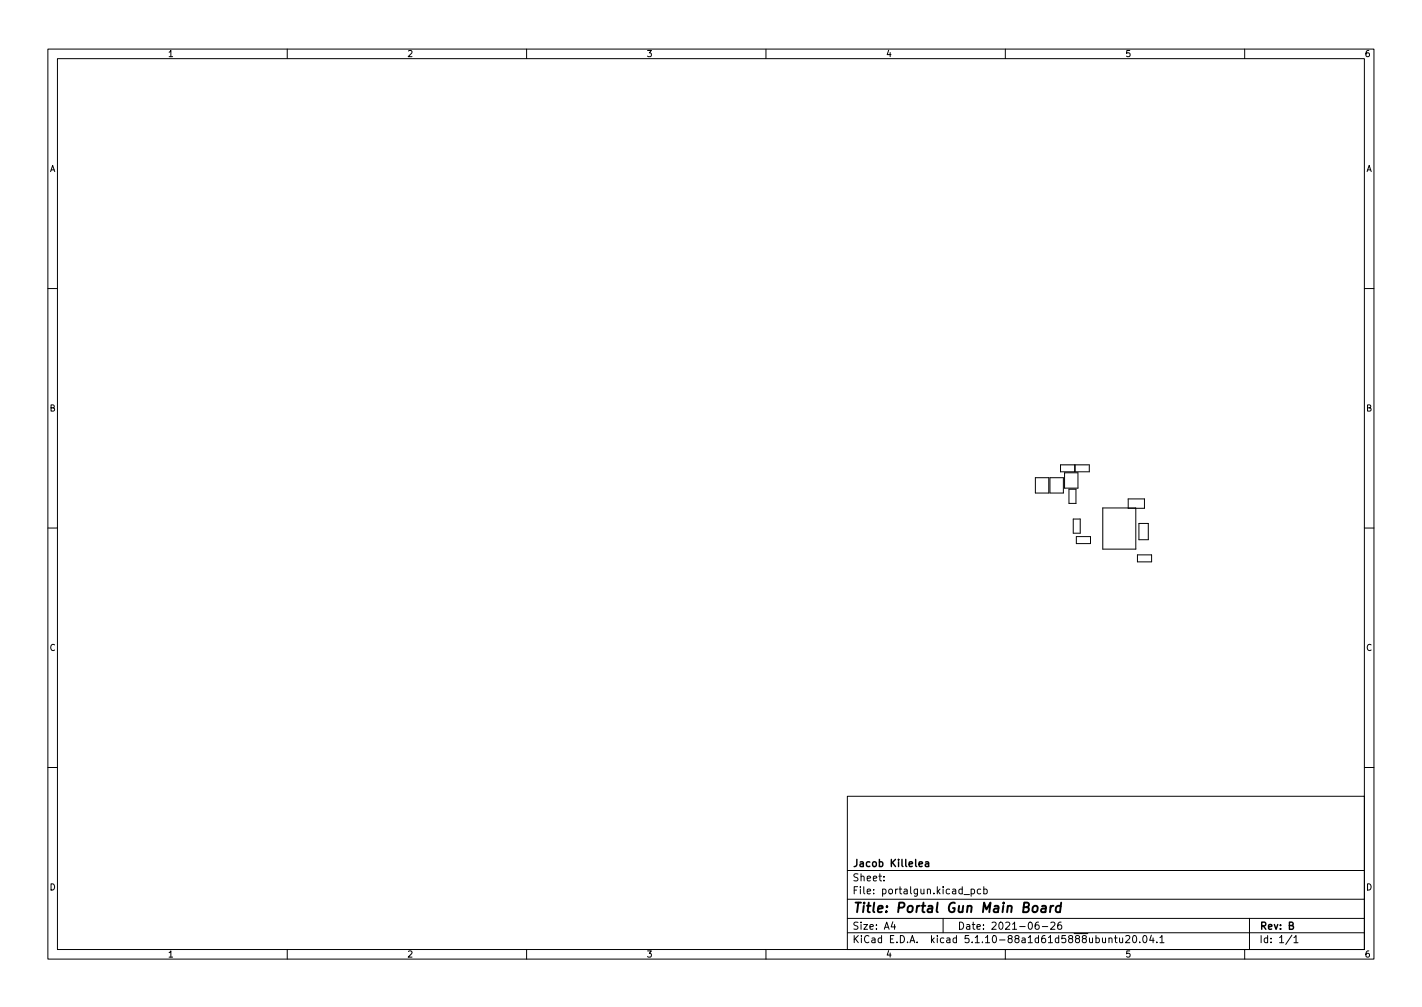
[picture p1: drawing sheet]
<svg xmlns="http://www.w3.org/2000/svg" width="297mm" height="210mm" viewBox="0 0 297 210" stroke-linecap="round" stroke-linejoin="round" font-family="sans-serif">
<defs><g id="words">
<text font-size="2.8" x="178" y="190.6">Title: Portal Gun Main Board</text>
<g font-size="2.1">
<text x="178" y="184">Sheet:</text>
<text x="178" y="181">Jacob Killelea</text>
<text x="178" y="186.7">File: portalgun.kicad_pcb</text>
<text x="178" y="196.9">KiCad E.D.A. kicad 5.1.10-88a1d61d5888ubuntu20.04.1</text>
<text x="178" y="194.1">Size: A4</text>
<text x="200" y="194.1">Date: 2021-06-26</text>
<text x="263" y="194.1">Rev: B</text>
<text x="263" y="196.9">Id: 1/1</text>
</g>
<g font-size="1.8">
<text x="35" y="11.9">1</text>
<text x="85" y="11.9">2</text>
<text x="135" y="11.9">3</text>
<text x="185" y="11.9">4</text>
<text x="235" y="11.9">5</text>
<text x="285" y="11.9">6</text>
<text x="10.3" y="35.9">A</text>
<text x="285.3" y="35.9">A</text>
<text x="10.3" y="85.9">B</text>
<text x="285.3" y="85.9">B</text>
<text x="10.3" y="135.9">C</text>
<text x="285.3" y="135.9">C</text>
<text x="10.3" y="185.9">D</text>
<text x="285.3" y="185.9">D</text>
<text x="35" y="199.9">1</text>
<text x="85" y="199.9">2</text>
<text x="135" y="199.9">3</text>
<text x="185" y="199.9">4</text>
<text x="235" y="199.9">5</text>
<text x="285" y="199.9">6</text>
</g>
</g></defs>
<g fill="none" stroke="#000" stroke-width=".21">
<path d="M10 10.2h277v190.1h-277zM12 12.2h273v186.1h-273zM60 10.2v2M110 10.2v2M160 10.2v2M210 10.2v2M260 10.2v2M10 60.2h2M285 60.2h2M216.3 99.7h2.8v3.2h-2.8zM219.3 99.7h2.8v3.2h-2.8zM221.5 97.1h3v1.4h-3z"/>
<path d="M222.4 98.7h2.8v3.2h-2.8zM224.6 97.1h2.9v1.4h-2.9zM10 110.2h2M223.3 102.1h1.5v3h-1.5zM224.2 108.4h1.4v2.9h-1.4zM224.8 112h3v1.5h-3zM230.4 106.1h6.9v8.6h-6.9zM235.7 104.2h3.4v1.9h-3.4zM237.6 115.9h3v1.4h-3zM237.9 109.3h2v3.4h-2zM285 110.2h2M10 160.2h2"/>
<path d="M177 166.3h108v32h-108zM285 160.2h2M60 198.3v2M110 198.3v2M160 198.3v2M177 194.8h108M177 191.8h108M177 187.8h108M177 181.8h108M184.6 183.8v.1M184.6 183v.1M186.5 192.5l-.4 1h1"/>
<path d="M186.9 193v1M197 191.8v3M201.4 186.8h1.1M202.9 185.7l.4-.1 .3 .3-.2 .7h-.5M202.9 185.6v1.5M204.9 185.7l-.5-.1-.3 .3 .2 .7h.6M205.5 185.7l.4-.1 .3 .3-.1 .7h-.6M205.5 185.1v1.5M210 198.3v2M216.9 192.5l-.4 .1a1.01 1.01 0 0 0 0 1.4l.5-.1 .1-.5-.3-.3-.4 .1-.2 .2M217.7 193.5h1.2M219.5 192.7l.6-.2 .3 .5-1 1h1"/>
<path d="M221.6 192.5l-.4 .1a1.01 1.01 0 0 0 0 1.4l.5-.1 .1-.5-.3-.3h-.3l-.3 .3M231.6 196l.3-.2 .3 .1 .1 .9M231.6 195.8v1M232.8 195.8h.6M233 195.3v1.3l.4 .2M233.9 195.8v1h.4l.2-.1M234.5 195.8v1M235.1 195.5l.6-.2 .3 .5-.9 1h.9M236.8 195.4l.1-.1a.8 .8 0 0 1 .6 .8 .8 .8 0 0 1-.6 .7 1 1 0 0 1-.1-1.4zM238.1 196.7v.1M238.9 195.4l.2-.1a.8 .8 0 0 1 .5 .8 .8 .8 0 0 1-.5 .7 1 1 0 0 1-.2-1.4zM240.5 195.3l-.4 1h1"/>
<path d="M240.9 195.8v1M241.6 196.7v.1M242.3 195.8l.4-.5v1.5M242.3 196.8h.8M260 198.3v2M261 191.8v6.5M269.9 195.3l-1.3 1.9M270.3 195.8l.4-.5v1.5M270.3 196.8h.8"/>
</g>
<path d="M217.7 189.2h.7v1.3M218.5 189.6l-.7 .1a.4 .4 0 0 0-.3 .3 .4 .4 0 0 0 .2 .5l.7-.1M219.5 189.1l-.2 1.4M220.1 189.1l-.4 .1-.3 .3M221.6 189.2a.66 .66 0 0 0-1 .3l-.1 .6 .2 .3h.7M221.7 188.5l-.3 2" fill="none" stroke="#000" stroke-width=".4"/>
<path d="M192 180.4l.7-.1-.1-.3-.4-.1-.2 .2 .1 .8h.5M193.3 180h.6l.1 .9M194 180.3l-.5 .1-.2 .2 .2 .3h.5" fill="none" stroke="#000" stroke-width=".3"/>
<use href="#words"/>
</svg>
